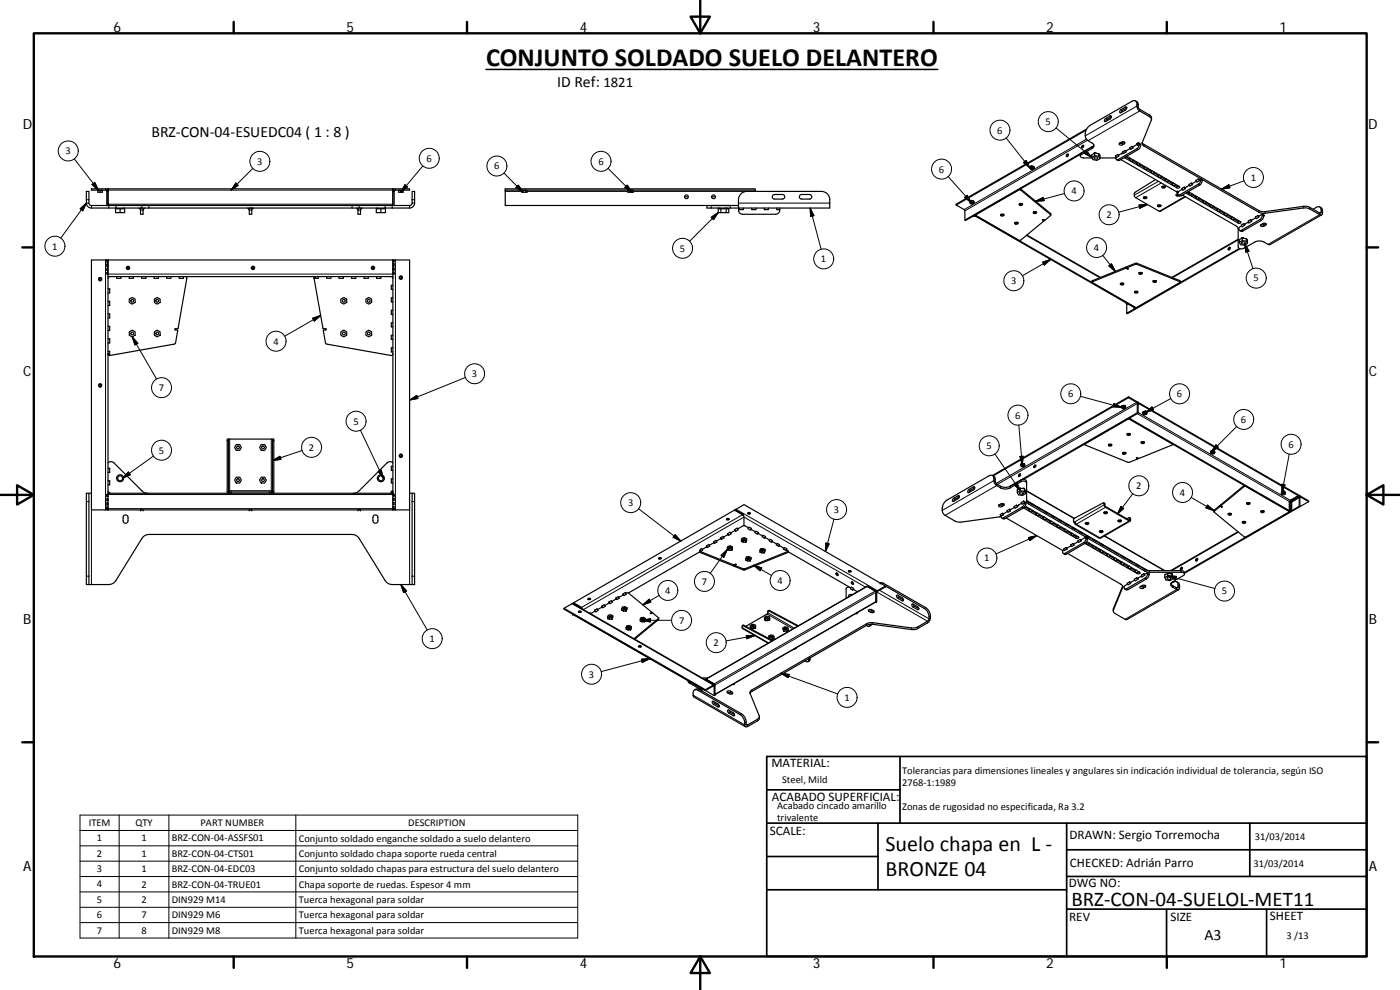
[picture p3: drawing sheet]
<svg xmlns="http://www.w3.org/2000/svg" width="420mm" height="297mm" viewBox="0 0 420 297" stroke-linecap="round" stroke-linejoin="round" font-family="sans-serif">
<defs><g id="words">
<text font-size="7.9" x="145.9" y="19.7">CONJUNTO SOLDADO SUELO DELANTERO</text>
<g font-size="6.6">
<text x="265.8" y="255.2">Suelo chapa en L ‐</text>
<text x="265.8" y="262.8">BRONZE 04</text>
</g>
<text font-size="6.3" x="321.5" y="271.9">BRZ‐CON‐04‐SUELOL‐MET11</text>
<g font-size="4.7">
<text x="167.2" y="26.1">ID Ref: 1821</text>
<text x="45.5" y="41.2">BRZ‐CON‐04‐ESUEDC04 ( 1 : 8 )</text>
<text x="361.5" y="282">A3</text>
</g>
<g font-size="4.2">
<text x="34" y="9.6">6</text>
<text x="104" y="9.6">5</text>
<text x="174" y="9.6">4</text>
<text x="244" y="9.6">3</text>
<text x="314" y="9.6">2</text>
<text x="384" y="9.6">1</text>
<text x="6.8" y="38.7">D</text>
<text x="410.6" y="38.7">D</text>
<text x="7" y="112.9">C</text>
<text x="410.8" y="112.9">C</text>
<text x="7" y="187.1">B</text>
<text x="410.8" y="187.1">B</text>
<text x="7" y="261.3">A</text>
<text x="410.8" y="261.3">A</text>
<text x="34" y="290.4">6</text>
<text x="104" y="290.4">5</text>
<text x="174" y="290.4">4</text>
<text x="244" y="290.4">3</text>
<text x="314" y="290.4">2</text>
<text x="384" y="290.4">1</text>
</g>
<g font-size="3.9">
<text x="231.5" y="230.3">MATERIAL:</text>
<text x="231.6" y="240.4">ACABADO SUPERFICIAL:</text>
<text x="231.1" y="250.6">SCALE:</text>
<text x="321" y="251.9">DRAWN: Sergio Torremocha</text>
<text x="321.1" y="260.3">CHECKED: Adrián Parro</text>
<text x="320.8" y="266.2">DWG NO:</text>
<text x="381.1" y="275.9">SHEET</text>
<text x="320.9" y="276.2">REV</text>
<text x="351.2" y="276.3">SIZE</text>
</g>
<g font-size="3.1">
<text x="299.3" y="40.1">6</text>
<text x="313.8" y="37.5">5</text>
<text x="19.7" y="46.3">3</text>
<text x="77.2" y="49.4">3</text>
<text x="128" y="48.5">6</text>
<text x="148.3" y="50.8">6</text>
<text x="179.6" y="49.4">6</text>
<text x="281.8" y="51.8">6</text>
<text x="321.5" y="58.3">4</text>
<text x="375.4" y="54.3">1</text>
<text x="332.1" y="65.4">2</text>
<text x="15.7" y="74.9">1</text>
<text x="204.1" y="75.5">5</text>
<text x="328.3" y="75.3">4</text>
<text x="246.4" y="78.7">1</text>
<text x="303.5" y="85.3">3</text>
<text x="376.2" y="84.5">5</text>
<text x="82.1" y="103.4">4</text>
<text x="141.6" y="113.2">3</text>
<text x="47.7" y="117.3">7</text>
<text x="320.5" y="119.2">6</text>
<text x="353.2" y="119.2">6</text>
<text x="304.7" y="125.6">6</text>
<text x="106.1" y="127.4">5</text>
<text x="372.4" y="126.9">6</text>
<text x="47.7" y="136.1">5</text>
<text x="92.7" y="135.3">2</text>
<text x="296.1" y="134.8">5</text>
<text x="386.7" y="134.3">6</text>
<text x="341" y="146.8">2</text>
<text x="354.1" y="148.7">4</text>
<text x="188.5" y="151.8">3</text>
<text x="250.3" y="153.9">3</text>
<text x="295.4" y="168.4">1</text>
<text x="199.6" y="178.1">4</text>
<text x="210.6" y="175.4">7</text>
<text x="233.3" y="175.2">4</text>
<text x="366.7" y="178.3">5</text>
<text x="203.8" y="187.1">7</text>
<text x="128.9" y="192.6">1</text>
<text x="214.1" y="193.8">2</text>
<text x="176.8" y="203.3">3</text>
<text x="253.4" y="210.2">1</text>
<text x="270.7" y="232.2">Tolerancias para dimensiones lineales y angulares sin indicación individual de tolerancia, según ISO</text>
<text x="234.7" y="234.9">Steel, Mild</text>
<text x="270.7" y="235.8">2768‐1:1989</text>
<text x="233.2" y="242.8">Acabado cincado amarillo</text>
<text x="270.7" y="243">Zonas de rugosidad no especificada, Ra 3.2</text>
<text x="26.6" y="247.8">ITEM</text>
<text x="40.6" y="247.9">QTY</text>
<text x="60.2" y="247.8">PART NUMBER</text>
<text x="122.5" y="247.9">DESCRIPTION</text>
<text x="233.2" y="246.4">trivalente</text>
<text x="29.1" y="252.5">1</text>
<text x="29.1" y="257.1">2</text>
<text x="42.4" y="252.5">1</text>
<text x="42.4" y="257.1">1</text>
<text x="51.6" y="252.5">BRZ‐CON‐04‐ASSFS01</text>
<text x="51.6" y="257.1">BRZ‐CON‐04‐CTS01</text>
<text x="89.7" y="252.5">Conjunto soldado enganche soldado a suelo delantero</text>
<text x="89.7" y="257.1">Conjunto soldado chapa soporte rueda central</text>
<text x="376.6" y="252">31/03/2014</text>
<text x="29.1" y="261.7">3</text>
<text x="42.4" y="261.7">1</text>
<text x="51.6" y="261.7">BRZ‐CON‐04‐EDC03</text>
<text x="89.7" y="261.8">Conjunto soldado chapas para estructura del suelo delantero</text>
<text x="376.2" y="260.1">31/03/2014</text>
<text x="29.1" y="266.3">4</text>
<text x="42.4" y="266.3">2</text>
<text x="51.6" y="266.3">BRZ‐CON‐04‐TRUE01</text>
<text x="89.7" y="266.4">Chapa soporte de ruedas. Espesor 4 mm</text>
<text x="29.1" y="270.9">5</text>
<text x="29.1" y="275.5">6</text>
<text x="42.4" y="270.9">2</text>
<text x="42.4" y="275.5">7</text>
<text x="51.6" y="270.9">DIN929 M14</text>
<text x="51.6" y="275.5">DIN929 M6</text>
<text x="89.7" y="271">Tuerca hexagonal para soldar</text>
<text x="89.7" y="275.6">Tuerca hexagonal para soldar</text>
<text x="29.1" y="280.1">7</text>
<text x="42.4" y="280.1">8</text>
<text x="51.6" y="280.1">DIN929 M8</text>
<text x="89.7" y="280.2">Tuerca hexagonal para soldar</text>
<text x="386" y="281.6">3 /13</text>
</g>
</g></defs>
<g fill="none" stroke="#000" stroke-width=".36">
<path d="M325.9 39.1l-38.9 22.4M326.1 38.7l-39.1 22.6v.2M331.7 35.6l1.6-.8a.48 .48 0 0 1 .3 .5 .48 .48 0 0 1-.4 .4l-1.4 .7a.41 .41 0 0 1-.5-.3 .41 .41 0 0 1 .4-.5zM333.6 35.1l-1.3 .7-.5 .6M336.3 33l1.6-.9a.5 .5 0 0 1 .3 .5 .5 .5 0 0 1-.4 .4l-1.4 .8a.35 .35 0 0 1-.4-.2 .35 .35 0 0 1 .2-.5zM338.1 32.4l-1.3 .7-.3 .7M340.8 30.3a1.5 1.5 0 0 1 .8 1.9l.3 .5 3.3 1.9 .4 .6v.6M25.9 57.4h.8v3.7l.4 .5 .3 .1h95.5l.4-.1 .4-.5v-3.7h.7v3.5a1.52 1.52 0 0 1-1.5 1.5h-95.5a1.52 1.52 0 0 1-1.5-1.5zM29.4 57v.7h1.3v-.7M29.5 57h1.1M30 57.2v.5M32.4 56.7l-.3 .1"/>
<path d="M32.4 57.4l-.5-.7h-4.5v.3l4.5 .1 .2 4.6M32.4 56.7v5M32.4 56.7h85.5M117.9 56.7v.2M117.9 57v4.7M118.3 56.8l-.4-.1v.7l.6-.7h4.4v.3l-4.5 .1-.1 4.6M119.6 57v.7h1.4v-.7M119.8 57h1M120.3 57.2v.5M151.6 57v-.3h75v.3M151.6 57v4.7h70M151.6 57h75"/>
<path d="M156.9 57v.1M157 57.1v.6M157.6 57h-.9M157.8 57v.7M157.9 57l.3 .1v.6h-1.6v-.7M188.8 57v.1M188.9 57.1v.6M189.5 57h-.9M189.6 57v.7M189.7 57l.4 .1v.6h-1.6v-.7M222.5 58l1.6-.6h22.4a2.73 2.73 0 0 1 2.5 3.5v1.5h-27.4v-.9a4.2 4.2 0 0 1 .6-3.2zM226.6 57v.4"/>
<path d="M231.9 58.6l.6-.2h2.3a.69 .69 0 0 1 .7 .6 .69 .69 0 0 1-.7 .7h-2.3a.7 .7 0 0 1-.7-.4 .7 .7 0 0 1 .1-.7zM240 58.6l.6-.2h2.3a.69 .69 0 0 1 .7 .6 .69 .69 0 0 1-.7 .7h-2.3a.7 .7 0 0 1-.6-.4 .7 .7 0 0 1 0-.7zM305.7 57h.6l9 7.5-1.7 1.6-.7-.2 .4 .4M306.3 56.7l9 7.4 .1 .4M309.5 50.5h.5l-.4 .2zM309.6 49.8h.1M309.6 50.2l.6 .1M309.6 50.2l-.5 .2 .2 .4 .6 .1 .4-.3M309.6 49.8l-.5 .3v.3M309.6 49.8v.4M309.7 49.8h.1M309.7 49.8l.5 .1"/>
<path d="M310.2 50.3l.1 .3M310.2 49.9l.1 .7M310.2 49.9v.4M320.3 46.3l.1-.1a.35 .35 0 0 1 .2 .6 .35 .35 0 0 1-.6 0zM320.6 46.3l-.4 .7M324.2 46.3l-34.4 19.9-.2-.2-.1-3-2.5-1.5M324.2 46.3v.5M324.8 43.7l.2-.1a.36 .36 0 0 1 .2 .5 .36 .36 0 0 1-.6 .1zM325.2 43.7l-.4 .7M327.7 47.4h-2.5a.61 .61 0 0 1-.8-.2 .61 .61 0 0 1 .1-.8l3.3-1.8a.85 .85 0 0 0 .6-.9 .85 .85 0 0 0-.6-.8l-1.3-.7a2.93 2.93 0 0 1 .6-4.6l12.7-7.2a.88 .88 0 0 1 1-.1 .88 .88 0 0 1 .4 .9 1.96 1.96 0 0 0 .8 2.1l3 1.7 .6 .7-2.9 7.2 .4 .8 34.7 20 1.9 .3 12.2-1.6 .9 .2 3.4 1.9h.4l.3-.4a1.51 1.51 0 0 0-.8-2M327.8 44l-38.2 22M327.8 44l-3.4 2-.2 .3"/>
<path d="M328.3 43.5l-.5 .5M328.4 47.2a.57 .57 0 0 1 .6-.2 .57 .57 0 0 1 .4 .5 .56 .56 0 0 1-.6 .3 .56 .56 0 0 1-.4-.6zM328.5 46.7l1.3 .2M328.5 46.7l-.9 .5 .4 .7 1.2 .2 .9-.5M328.5 45.8l-.9 .7v.7M328.5 45.8v.9M328.5 45.8l1.3 .3M329.8 46.1v.8M329.8 46.9l.3 .7M329.8 46.1l.2 .4M330 46.5l.1 1.1M330 46.5v.1"/>
<path d="M330.1 47.4h4.8M335.5 46.4l-.8 .4 .3 .5 .7-.4M335.5 46.4l.2 .5M335.5 46.4l.2 .1M335.7 46.5v.4M335.9 43.1l.7-.5a.48 .48 0 0 1 .7-.1 .48 .48 0 0 1 .1 .6l-.5 .3a.56 .56 0 0 1-.6 .2 .56 .56 0 0 1-.4-.5zM336.4 47.9l16.6 9.6M337 45.8l-1.3 .7M337.4 42.6l-.7 .4-.7-.1M337.6 45.2l-.7 .4 .3 .5 .7-.5M337.6 45.2l.3 .4M337.6 45.2l.3 .1"/>
<path d="M337.9 47l1.2 .7M337.9 45.3v.3M338.1 46.9l15.9 9.1a.48 .48 0 0 1-.3 .5 .48 .48 0 0 1-.5-.1l-15.7-9.2M339.1 47.7l.2-.2-.2 .5M339.1 47.7v.3M339.1 44.6l-1.2 .7M339.7 43.9l-.7 .4 .3 .5 .7-.4M339.7 43.9l.3 .5M339.7 43.9l.3 .2M339.9 48.2l1.3 .7M340 44.1v.3M340.1 48l-.3 .5-.7-.5"/>
<path d="M341.1 43.1l.5-.3 .3 .5-.5 .3zM341.2 48.9v.4M341.2 48.9l.3-.1-.3 .5M341.2 43.3l-1.2 .8M341.6 42.8l.3 .2M341.9 43l.4 .2a1.62 1.62 0 0 1-.7 1.7l-5.7 3.3-.8-.3M341.9 43a1.83 1.83 0 0 1-.7 1.6l-5.7 3.3-.5-.1-.1-.8M342 49.4l1.3 .8M342.2 49.2l-.3 .5-.7-.4M342.8 42.8l.5 .5 34.7 20 1.7 .2 11.9-1.6 1.2 .2 3.4 1.9 .3-.2v-.8a.87 .87 0 0 0-.4-.9 .87 .87 0 0 0-1 .1l-1 .6M343.2 59.2h.9M343.2 59.2a.47 .47 0 0 1 .6-.2 .47 .47 0 0 1 .3 .5 .5 .5 0 0 1-.6 .1 .5 .5 0 0 1-.3-.4z"/>
<path d="M343.3 50.2l.3-.2-.3 .5M343.3 50.2v.3M343.3 59.1l.2 .1 .5-.1M344.2 50.7l1.2 .7M344.3 50.4l-.3 .5-.7-.4M345.4 51.4l.3-.2-.3 .5M345.4 51.4v.3M346.3 51.9l1.2 .7M346.4 51.6l-.3 .5-.7-.4M346.8 53.9l-6.1 3.8a1.12 1.12 0 0 0 .1 1.6l7.3 4.1 7.7-4.3M347.5 52.6l.3-.1-.3 .4M347.5 52.6v.3"/>
<path d="M348.4 53.1l1.3 .7M348.5 52.9l-.2 .4-.8-.4M348.7 56l.4 .2 .6-.2M348.8 55.9a.42 .42 0 0 1 .6-.2 .42 .42 0 0 1 .1 .7 .43 .43 0 0 1-.5 0 .43 .43 0 0 1-.2-.5zM348.9 55.9l.2 .1 .5-.1M349.7 53.8l.3-.1-.3 .4M349.7 53.8v.3M350.5 54.3l1.3 .7M350.7 54.1l-.3 .4-.7-.4M351.8 55l.3-.1-.3 .5M351.8 55v.4M352.6 55.5l.7 .4h.6"/>
<path d="M352.8 55.3l-.3 .5-.7-.4M353 58.4l.7 .2M353 57.5l.3 .5M353.1 58.3l.4 .2M353.3 57.4l.3 .4M353.3 57.4l.3 .1M353.3 57.4l-.3 .1M353.4 58.3a.31 .31 0 0 0-.5 .2 .31 .31 0 0 0 .4 .3l.6-.1M353.6 57.5v.3M353.6 57.8l-.3 .2M354.8 58.5l16.6 9.6 .2 .5v5.5a1.2 1.2 0 0 0 1.7 .4l3.3-1.9a3 3 0 0 1 2.8 0l1.4 .8h.4l15.5-8.9M354.8 56.8l-1.2 .7"/>
<path d="M355.4 56.2l-.7 .4 .3 .4 .7-.4M355.4 56.2l.3 .4M355.4 56.2l.3 .1M355.7 56.3v.3M356.3 57.7l.5 .2M356.6 57.5l15.8 9.1a.46 .46 0 0 1-.3 .4 .46 .46 0 0 1-.5-.1l-15.7-9M356.8 57.9l.2-.2-.2 .5M356.8 57.9v.3M356.9 55.6l-1.2 .7M357.5 54.9l-.7 .5 .3 .4 .7-.4M357.5 54.9l.3 .5M357.5 54.9l.3 .2"/>
<path d="M357.6 58.4l1.3 .7M357.7 58.1l-.2 .6-.7-.5M357.8 55.1v.3M358.9 59.1l.2-.1-.2 .5M358.9 59.1v.4M359.1 54.4l-1.3 .7M359.6 53.7l-.7 .4 .3 .5 .7-.4M359.6 53.7l.3 .5M359.6 53.7l.3 .2M359.7 59.6l1.3 .7M359.9 59.4l-.3 .5-.7-.4M359.9 53.9v.3"/>
<path d="M360.4 53.6l.4 .3a1.6 1.6 0 0 1-.7 1.6l-5.7 3.3-.8-.3M360.4 53.6a1.62 1.62 0 0 1-.8 1.7l-5.6 3.2a.44 .44 0 0 1-.5 0 .44 .44 0 0 1-.2-.5M360.4 53.6l-.5 .3M32.1 78h-4.7v75h5M32.1 79.2h.3v.7h-.3zM32.1 78h.3v.6h-.3zM32.4 61.2l.5 .5M32.4 78.9l-.1 .3M34.7 62.4v1.4h2.7v-1.4M36.1 62.6v1.2M37.1 62.4v.2h-2.1v-.2M41.7 62.4l.5 .5"/>
<path d="M42.2 62.4v1.9h.7v-1.9M43.4 62.4l-.5 .5M74.3 62.4l.5 .5M74.8 62.4v1.9h.8v-1.9M76.1 62.4l-.5 .5M106.9 62.4l.5 .5M108.7 62.4l-.5 .5v-.5v1.9h-.8v-1.9M112.9 62.4v1.4h2.8v-1.4M114.3 62.6v1.2M115.3 62.4v.2h-2v-.2M117.9 78h-85.5v4.2M117.9 78v4.2"/>
<path d="M117.9 78h.4v.5h-.4M117.9 79.1h.4v.7h-.4zM118 79.8l-.1 .1M118 78.5l-.1 .1M118.3 78h4.6v75h-5M212.2 61.7v.7h9.4M215.5 62.4v1.4h3.2v-1.2h-.6v-.2M216.1 62.4v.2M216.4 62.6v1.2M217.5 62.4v.2h-1.7v-.2M217.9 62.4v1.4M218.2 62.4v.2"/>
<path d="M221.6 62.4a1.39 1.39 0 0 0 1.3 1.9h9.9a1.24 1.24 0 0 0 1.2-1.4M221.9 62.4v.5h1.2v-.5M225.6 62.4v.5h1.3v-.5M229.4 62.4v.5h1.2v-.5M233.1 62.4v.5h.9v-.5M291.5 60.9h.4l-.3 .1zM291.5 60.1l.7 .2M291.5 60.6h.7M291.5 60.6l-.4 .2 .1 .4 .6 .1 .5-.3M291.5 60.1l-.4 .4v.3M291.5 60.1v.5M292 64.9l.4-.2 .4 .2z"/>
<path d="M292.2 60.6l.1 .4M292.2 60.3l.1 .2M292.2 60.3v.3M292.3 60.5v.5M292.3 60.5h.1M292.8 64.4v.1M292.9 64.4v.3M300.3 64.4a.46 .46 0 0 1 .6-.2 .46 .46 0 0 1 .3 .5 .5 .5 0 0 1-.5 .1 .5 .5 0 0 1-.4-.4zM300.4 64.4h.9M300.5 64.3h.6M304.6 66.8l.1-.1a.44 .44 0 0 1 .6 0 .44 .44 0 0 1 .2 .5 .51 .51 0 0 1-.6 .1 .51 .51 0 0 1-.3-.5zM304.6 66.8h.9"/>
<path d="M304.7 66.7h.7M305.9 61.2l.1-.1a.43 .43 0 0 1 .6-.1 .43 .43 0 0 1 .2 .5 .49 .49 0 0 1-.6 .2 .49 .49 0 0 1-.3-.5zM305.9 61.2h.9M306.1 61.1h.6M308.2 70.5l22.1 12.7M310.2 63.6h.9M310.2 63.5a.43 .43 0 0 1 .6-.1 .43 .43 0 0 1 .2 .6 .43 .43 0 0 1-.6 .2 .43 .43 0 0 1-.2-.7zM310.3 63.5h.6M313.3 66.3l-7 5.8h-.6M313.3 66v.3M347.4 61.6l.4 .2 .6-.2M347.4 61.6a.47 .47 0 0 1 .6-.2 .47 .47 0 0 1 .3 .6 .51 .51 0 0 1-.5 .1 .51 .51 0 0 1-.4-.5z"/>
<path d="M347.6 61.5l.2 .2 .4-.2M361 60.3l.3-.1-.3 .5M361 60.3v.4M361.9 60.8l1.2 .8M362 60.6l-.3 .5-.7-.4M363.1 61.6l.3-.2-.3 .5M363.1 61.6v.3M364 62l1.2 .8M364.1 61.8l-.3 .5-.7-.4M365.2 62.8l.3-.2-.3 .5M365.2 62.8v.3M366.1 63.3l1.3 .7"/>
<path d="M366.2 63l-.2 .5-.8-.4M367.4 64l.2-.1-.2 .4M367.4 64v.3M368.2 64.5l1.3 .7M368.4 64.3l-.3 .4-.7-.4M368.9 74.2h.1a.36 .36 0 0 1 .1 .5 .36 .36 0 0 1-.5 .1zM369.2 74.3l-.4 .7M369.5 65.2l.3-.1-.3 .5M369.5 65.2v.4M370.3 65.7l1.3 .7 .6 .1M370.5 65.5l-.3 .5-.7-.4M371.6 71.8l-19.9 11.4"/>
<path d="M372 74.5l-33.9 19.5v-2.6M372.2 74.6l-33.8 19.5-.3-.1M372.6 72.7a.51 .51 0 0 1 .7-.2 .51 .51 0 0 1 .3 .6 .56 .56 0 0 1-.6 .1 .56 .56 0 0 1-.4-.5zM372.8 71.3l1.2 .3M372.8 72.2l1.2 .2M372.8 72.2l-.9 .5 .4 .7 1.2 .2 .9-.5M372.8 71.3l-.9 .6v.8M372.8 71.3v.9M373.2 67.1l-.7 .4 .3 .6 .7-.5M373.2 67.1l.3 .5M373.2 67.1l.3 .2M373.5 67.3v.3"/>
<path d="M374 71.6l.3 .4M374 71.6v.8M374 72.4l.4 .7M374.3 72v.1M374.3 72l.1 1.1M374.6 66.7l-1.1 .6M374.6 66.7h.1M374.8 66.6l-.2 .1M375.3 65.9l-.7 .4 .3 .5 .7-.4M375.3 65.9l.3 .5M375.3 65.9l.3 .2M375.6 66.1v.3"/>
<path d="M376.9 65.3l-1.3 .8M377.5 64.7l-.7 .4 .2 .5 .8-.4M377.5 64.7l.3 .5M377.5 64.7l.3 .2M377.8 64.9v.3M378.8 64.3a1.65 1.65 0 0 1-.7 1.6l-6 3.3-.3-.9 .8-.5M378.8 64.3l-1 .6M378.8 64.3l.4 .2M379.2 64.5a1.77 1.77 0 0 1-.7 1.6l-5.6 3.2-.4 .1-.5-.2M379.2 64.5l.3 .2-.3 .1M379.9 67.1l-.8 .4-.6-.1a.48 .48 0 0 0 .1 .6 .48 .48 0 0 0 .7-.1l.7-.4a.55 .55 0 0 0-.3-.6 .55 .55 0 0 0-.7 .2l-.5 .3M32.1 81.8h.3v.4h-.3z"/>
<path d="M32.1 80.5h.3v.6h-.3zM32.4 83h85.5M32.4 82.2v.8M32.4 94.1h.5v1.3h-.5M32.4 86.7h.5v1.2h-.5M32.4 83v65M32.4 80.2l-.1 .3M32.4 81.4l-.1 .4M32.4 90.4h.5v1.3h-.5M32.4 97.9h.5v1.3h-.5M32.9 83l-.5 .5M36.3 83v.5h-1.3v-.5"/>
<path d="M38.8 99.6l.9-.5 .8 .5v1l-.8 .5-.9-.5zM38.8 89.7l.9-.4 .8 .4v1l-.8 .5-.9-.5zM40 83v.5h-1.2v-.5M43.8 83v.5h-1.3v-.5M46.3 89.7l.9-.4 .9 .4v1l-.9 .5-.9-.5zM46.3 99.6l.9-.5 .9 .5v1l-.9 .5-.9-.5zM47.5 83v.5h-1.2v-.5M51.3 83v.5h-1.3v-.5M55 83v.5h-1.2v-.5M55.6 83l.4 .2 .1 .4-2.6 14.9-1.1 .3 .9 .3-.8 4-19.5 3.6-.5-.3M94.4 83.2l.4-.2-.5 .5zM94.7 83l-.3 .1-.1 .5 2.6 14.9 1 .3-.9 .3 .8 4 19.5 3.6 .4-.1 .2-.4"/>
<path d="M95.5 83v.5h-1.2M99.3 83v.5h-1.3v-.5M102.3 89.7l.9-.4 .8 .4v1l-.8 .5-.9-.5zM102.3 99.6l.9-.5 .8 .5v1l-.8 .5-.9-.5zM103 83v.5h-1.2v-.5M106.8 83v.5h-1.3v-.5M109.8 89.7l.9-.4 .8 .4v1l-.8 .5-.9-.5zM109.8 99.6l.9-.5 .8 .5v1l-.8 .5-.9-.5zM110.5 83v.5h-1.2v-.5M114.3 83v.5h-1.3v-.5M117.4 83l.4 .2 .1 .3M117.9 93.1h-.5v1.3h.5"/>
<path d="M117.9 85.6h-.5v1.2h.5M117.9 89.3h-.5v1.3h.5M117.9 96.8h-.5v1.3h.5M117.9 82.2v.8M117.9 80.4h.4v.6h-.4zM117.9 81.6h.4v.6h-.4M117.9 83v65M118 81l-.1 .1M327.8 84.3v.4M327.8 84.6l10.1-4.1 .7 .3-.3-.5 2.7-1 13.2 5.4-13 7.5-.4 .1zM327.9 84.2l-.1 .1M336.3 85.1h.9"/>
<path d="M336.3 85a.43 .43 0 0 1 .7-.2 .43 .43 0 0 1 .1 .6 .43 .43 0 0 1-.6 .2 .43 .43 0 0 1-.2-.6zM336.4 85h.6M337.9 90.8l.2 .6M338.3 80.3l-.4-.1-10.1 4.1M338.3 80.4v-.4l2.4-1h.5l12.8 5.2 .2 .5M338.5 91.2l-.4 .2M340.5 92.4l-.1 .3M340.5 87.5h.1a.49 .49 0 0 1 .5-.1 .49 .49 0 0 1 .3 .4 .55 .55 0 0 1-.5 .2 .55 .55 0 0 1-.4-.5zM340.5 87.5h.9M340.7 87.4h.6M340.8 92.5l-.4-.2v.4M340.8 92.5l-.4 .2"/>
<path d="M341 92.4l-48.4-27.9-.2 .2 48.4 27.8M341 92.3v.1M341 92.4l-.2 .1M341.8 81.9h.9M341.9 81.8a.42 .42 0 0 1 .6-.2 .42 .42 0 0 1 .1 .6 .43 .43 0 0 1-.5 .1 .43 .43 0 0 1-.2-.5zM342 81.8h.6M346.1 84.3h.9M346.1 84.3a.43 .43 0 0 1 .6-.2 .43 .43 0 0 1 .2 .6 .44 .44 0 0 1-.6 .1 .44 .44 0 0 1-.2-.5zM346.2 84.2h.6M32.4 106.2v.1M32.4 106.2h.1M32.4 101.6h.5v1.3h-.5"/>
<path d="M32.4 105.4h.5v1.3M32.4 106.2l.5 .5M117.9 100.6h-.5v1.3h.5M117.9 104.3h-.5v1.3h.5M338.7 119.3l2.6 1.6v2.9M338.7 119.3v-.2l-40.8 23.6a1.52 1.52 0 0 1 .8 1.9l.4 .6 1.2 .7a3.2 3.2 0 0 0 2.8 0M338.7 119.3l-40.6 23.5M338.7 119.1l2.4 1.4 .5 .7M32.4 138.9a1.34 1.34 0 0 1 1.8 0l8.6 8.6 1.5 .5M68.6 131.7h13.2M70.9 133.4h1l.5 .9-.5 .8h-1l-.5-.8zM78.4 133.4h1l.5 .9-.5 .8h-1l-.5-.8z"/>
<path d="M117.9 139.9h-.5v1.2h.5M117.9 138.9a1.28 1.28 0 0 0-1.7 0l-8.7 8.6-1.5 .5M306.4 139.7l.1 .3 .6 .1 .5-.2M306.8 139.1l-.4 .2v.4M306.8 139.1h.6M306.8 139.4l.6 .1 .2 .4M306.8 139.4l-.4 .3M306.8 139.1v.3M307.4 139.1l.2 .8M307.4 139.1v.4M310.5 139.6l.1-.1a.36 .36 0 0 1 .2 .5 .36 .36 0 0 1-.6 .1zM310.9 139.6l-.4 .7"/>
<path d="M325.5 133.2v.2M332.7 133.4h.9M332.7 133.4a.47 .47 0 0 1 .6-.2 .47 .47 0 0 1 .3 .6 .5 .5 0 0 1-.6 .1 .5 .5 0 0 1-.3-.5zM332.9 133.3h.6M336.6 122.2l.2 .4 .6 .1 .4-.3M337 135.8l.4 .2 .5-.2M337 135.8a.42 .42 0 0 1 .6-.2 .42 .42 0 0 1 .1 .7 .43 .43 0 0 1-.6 0 .43 .43 0 0 1-.1-.5zM337 122.2l.4 .2-.2 .1zM337 121.6l-.4 .2v.4M337 121.6l.6 .1M337 122l.6 .1 .2 .3M337 122l-.4 .2"/>
<path d="M337 121.6v.4M337.1 135.8h.6M337.6 121.7l.2 .7M337.6 121.7v.4M338.3 130.2h.9M338.3 130.2a.46 .46 0 0 1 .6-.2 .46 .46 0 0 1 .2 .6 .49 .49 0 0 1-.5 .1 .49 .49 0 0 1-.3-.5zM338.4 130.1h.6M338.7 125.6l.2-.1 48.4 27.9-.2 .1zM338.9 125.5l.4-.2v.4M338.9 125.5l.4 .2M339 125.8h-.6l-12.9 7.5 13.2 5.4 2.6-1-.2-.4 .8 .2 10-4-.1-.3M339.2 125.4l.1 .3"/>
<path d="M341.4 137.4v.3M341.6 120.7v.2M341.6 120.7l48.3 27.9v.3M341.6 120.9l48.3 28M341.6 121.2v2.8l-34.5 19.9M341.6 124l-.3-.2-38.2 22.1M341.6 120.9l.2 .2-.2 .2M341.6 120.7l-.3-.1 .3 .6M341.8 121.1l-.2 .1M342.5 132.6h.9M342.5 132.6a.47 .47 0 0 1 .6-.2 .47 .47 0 0 1 .3 .6 .48 .48 0 0 1-.6 .1 .48 .48 0 0 1-.3-.5zM342.6 132.6h.6"/>
<path d="M343.1 123.8l.7-.1 .4 .3M343.1 123.5l-.1 .7M343.1 123.8l-.1 .4M343.1 123.5v.3M343.8 123.3v.4M343.8 123.3l.4 .4v.3M343.8 123.3l-.7 .2M344.2 124l-.2 .4-.6 .1-.4-.3M351.9 133.2v.2M363.3 135.6v.4M363.5 135.6l.6-.1 .5 .3M363.5 135.6l-.2 .4"/>
<path d="M363.5 135.3v.3M363.5 135.3l-.1 .2M364.1 135.1l.5 .3v.4M364.1 135.1l-.6 .2M364.1 135.1v.4M364.6 135.8l-.2 .3-.6 .1-.5-.2M25.9 148h.8v27.4h-.8zM26.7 148h.7M32.1 150.9h.3v.6h-.3zM32.1 148.4h.3M32.1 152.6h.3M32.1 149.6h.3v.6h-.3z"/>
<path d="M32.1 152.6v-.5h.3v.5M32.1 148.4v.6h.3M32.1 152.6l.3 .4M32.4 140.5h.5v1.3h-.5M32.4 144.3h.5v1.2h-.5M32.4 148v5M32.4 152.6v.1M32.4 148l-.3 .4M32.4 147.4l.7 .6M32.4 153h85.5M32.4 148h85.5M37.1 154.7a.76 .76 0 0 1 .9-.2 .76 .76 0 0 1 .4 .7v1.1a.74 .74 0 0 1-.7 .7 .74 .74 0 0 1-.8-.7z"/>
<path d="M68.2 148v-16.3h.4v16.3M68.6 147.2h.3v.4M70.9 143.2h1l.5 .9-.5 .8h-1l-.5-.8zM78.4 143.2h1l.5 .9-.5 .8h-1l-.5-.8zM81.4 148v-.4h-.5h-12v.4M81.8 147.2h-.4v.4M81.8 148v-16.3h.4v16.3M112.2 154.7a.75 .75 0 0 1 .8-.2 .75 .75 0 0 1 .4 .7v1.1a.75 .75 0 0 1-.7 .7 .75 .75 0 0 1-.8-.7v-1.2zM117.3 148l.6-.6v.6M117.9 147.4h-.5v.5M117.9 143.7h-.5v1.2h.5M117.9 148v.1"/>
<path d="M117.9 148.2v4.5M117.9 148.4v.5h.4v-.5M117.9 150.7h.4v.7h-.4zM117.9 149.5h.4v.6h-.4zM117.9 152h.4v.6M117.9 152.8v.2M117.9 148.4h.4M117.9 148l.4 .4M117.9 148v.4M118.3 152.6h-.4v.4M118.3 152.6l-.4 .4M122.9 148h.8"/>
<path d="M123.7 148h.7v27.4h-.7zM218 155.7a.35 .35 0 0 1 .5-.2 .35 .35 0 0 1 .2 .5h-.4zM218.1 155.9h.7M218.2 156h.4M220.5 153l.4 .2M220.5 153l-48.4 27.9 2.4 1.4M220.5 153l2.4 1.4M220.5 158.9l.7-.4 .3 .5-.7 .4M220.5 158.9v.3M220.5 158.9l.3 .5M220.5 159.2l.3 .2M220.5 159.2l-1.3 .8"/>
<path d="M220.7 153l2.6-1.6 54.1 31.2a2.77 2.77 0 0 1 1 3.8l-3.2 1.8-1 .2-12.2-1.6-1.6 .2-34.8 20-.5 .5v.6M220.9 153.2v.1M221.1 153.4l.6 .2zM221.7 153.6l-.1 .1M221.8 153.8l.6 .2zM222.4 154l-.1 .1M222.9 154.4l.4 .8v2.5M223.1 154.4l-.6-.2 .4 .2M223.1 154.4h-.2M223.1 154.4l-.1 .1M224.5 153.9a.33 .33 0 0 1 .4-.2 .33 .33 0 0 1 .1 .5h-.4zM224.5 154.1h.6"/>
<path d="M224.6 154.2h.4M224.7 158.4l-1.5-.7-1.9 1.1M225.5 158.5l-.7-.4-.3 .5 .7 .4M225.5 158.5l-.3 .5M225.5 158.9l-.3 .1M225.5 158.5v.4M225.5 158.9l1.3 .7M227.6 159.8l-.7-.5-.3 .5 .7 .4M227.6 159.8l-.3 .4M227.6 159.8v.3M286 149.7l1.5-1a.45 .45 0 0 1 .5 .5 .45 .45 0 0 1-.5 .4l-1.3 .8a.36 .36 0 0 1-.4-.2 .36 .36 0 0 1 .2-.5zM287.9 149l-1.4 .8-.3 .6"/>
<path d="M290.7 147l1.5-.9a.46 .46 0 0 1 .4 .4 .46 .46 0 0 1-.4 .5l-1.5 .8a.44 .44 0 0 1-.3-.4 .44 .44 0 0 1 .3-.4zM292.5 146.3l-1.4 .9-.3 .5M299.7 151.6l.7-.4a.49 .49 0 0 1 .7-.2 .49 .49 0 0 1 .1 .7l-.5 .3a.57 .57 0 0 1-.6 .1 .57 .57 0 0 1-.4-.5zM300.8 154l-.6 .4 .2 .5M300.8 154l.3 .5M300.8 154l.3 .2M301.1 154.2v.3M301.1 154.5l-.7 .4M301.2 151.2l-.7 .4-.7-.1M302 155.4l16.9 9.8M302.4 153.5l-1.3 .7M302.9 152.8l-.7 .4 .3 .5 .7-.4"/>
<path d="M302.9 152.8l.3 .5M302.9 152.8l.3 .2M303.1 145.9l3.3-1.9a1.04 1.04 0 0 1 1.1-.1 1.04 1.04 0 0 1 .6 1 1.16 1.16 0 0 0-1.7-.4l-3.3 1.9a3.2 3.2 0 0 1-2.8 0l-1.2-.7a2.66 2.66 0 0 1-.9-2.6l-.7-.5-.6 .1-12.7 7.4a2.91 2.91 0 0 0-.6 4.5l3.2 1.9 1.3 .2 12.3-1.7M303.2 153v.3M304.5 152.2l-1.3 .8M305 151.6l-.7 .4 .3 .5 .7-.4M305 151.6l.3 .5M305 151.6l.3 .1M305.3 147.7l.3 .8 1.3 .2 .9-.6M305.3 151.7v.4M305.7 151.5l-.4 .2M305.9 142.2h.1a.36 .36 0 0 1 .2 .5 .36 .36 0 0 1-.5 0z"/>
<path d="M306 147.8a.56 .56 0 0 1 .6-.2 .56 .56 0 0 1 .5 .5 .57 .57 0 0 1-.7 .2 .57 .57 0 0 1-.4-.5zM306.2 146.5l-.9 .4v.8M306.2 147.2l1.2 .2 .4 .7M306.2 146.5h1.2M306.2 147.2l-.9 .5M306.2 146.5v.7M306.3 142.3l-.4 .6M306.6 151l-.9 .5M307.2 150.3l-.7 .5 .3 .5 .7-.4M307.2 150.3l.3 .6M307.2 150.3l.3 .2M307.4 152.2l.2-.2 .5 .1 15.7 9.1a.49 .49 0 0 1-.4 .4 .49 .49 0 0 1-.5-.1l-15.7-9.2"/>
<path d="M307.4 146.5v.9M307.4 146.5l.4 .9v.7M307.5 150.9l-.2 .6-.5 .6-5.6 3.3a.45 .45 0 0 1-.6 0 .45 .45 0 0 1-.2-.5M307.5 150.5l.4 .3a1.84 1.84 0 0 1-.7 1.6l-5.6 3.2-.4 .1-.5-.3M307.5 150.5v.4M307.5 152.1l1.3 .7M307.6 152l-.2 .3M308.1 144.9v5.5l.6 .8 35.1 20.3 1.2 .2h9.5a.59 .59 0 0 1 .8 .2 .59 .59 0 0 1-.1 .8l-3.3 1.9a.85 .85 0 0 0-.5 .8 .85 .85 0 0 0 .5 .8l1.6 .8 .5-.4a1.58 1.58 0 0 0-.8-2M308.1 149.9l.6 .8 34.9 20.2M308.1 147.3l14.3 8.2M308.8 152.8l.3-.1-.3 .5M308.8 152.8v.4"/>
<path d="M309.3 151l.7 .5zM309.7 153.3l1.2 .8M309.8 153.1l-.3 .5-.7-.4M310.9 154.1l.3-.2-.3 .5M310.9 154.1v.3M311.4 152.2l.7 .5zM311.4 152.2v.1M311.8 154.6l1.2 .7M311.9 154.3l-.3 .5-.7-.4M313 155.3l.3-.2-.3 .5M313 155.3v.3M313.5 153.4l.8 .5z"/>
<path d="M313.5 153.4v.1M313.9 155.8l1.3 .7M314 155.5l-.2 .5-.8-.4M315.2 156.5l.3-.1-.3 .4M315.2 156.5v.3M315.6 154.6l.8 .6zM315.6 154.6v.1M316 157l1.3 .8M316.2 156.8l-.3 .4-.7-.4M317.3 157.8l.3-.2-.3 .5M317.3 157.8v.3M317.7 155.9l.8 .5z"/>
<path d="M317.7 155.9v.1M318.2 158.2l1.2 .8M318.3 158l-.3 .5-.7-.4M319.4 159l.3-.2-.3 .5M319.4 159v.3M319.9 157.1l.7 .5zM319.9 157.1l-.1 .1M320.3 159.4l1.2 .8M320.4 159.2l-.3 .5-.7-.4M322 158.3l.7 .5zM322 158.3v.1M322.3 156.7l.3 .1"/>
<path d="M324.1 159.6l.8 .5zM324.1 159.6h.1M325.7 156.9l.5 .2 .5-.2M325.7 156.9h.1a.5 .5 0 0 1 .6-.2 .5 .5 0 0 1 .3 .5 .56 .56 0 0 1-.6 .2 .56 .56 0 0 1-.4-.5zM325.9 156.8l.3 .2 .4-.2M330 159.4l.4 .2 .6-.2M330.1 159.3a.51 .51 0 0 1 .5-.1 .51 .51 0 0 1 .3 .5 .47 .47 0 0 1-.6 .2 .47 .47 0 0 1-.2-.6zM330.1 159.3l.3 .1 .4-.1M331.3 150.9l.2 .1 .3 1 7.3 4-.1-.7-.8 .4M331.3 153.7h.1a.43 .43 0 0 1 .6-.2 .43 .43 0 0 1 .1 .6 .51 .51 0 0 1-.5 .1 .51 .51 0 0 1-.3-.5zM331.3 153.7l.4 .2 .6-.2M331.4 153.6l.4 .2 .3-.2"/>
<path d="M335.6 156.2l.3 .2 .6-.2M335.6 156.1a.48 .48 0 0 1 .6-.1 .48 .48 0 0 1 .3 .5 .46 .46 0 0 1-.6 .2 .46 .46 0 0 1-.3-.6zM335.7 156.1l.3 .2 .4-.2M339 155.3l.3 .3-.2 .8-7.3-4.2-.4-.4-.2-.9-8.8 4.6-.2 .4v.6h.4l.4 .8h-.3l-.1-.5M339.2 156.3l-8.9 5.1h-.5l-7.1-4.1M364.3 153.5l1.8-1.5 .7 .1-.4-.4 7-5.7 .3-.1 13.2 7.7-13.3 7.6zM366.4 151.7h-.3l-1.8 1.4v.4M368.6 154.1h.9M368.7 154.1a.5 .5 0 0 1 .5-.1 .5 .5 0 0 1 .3 .5 .48 .48 0 0 1-.5 .1 .48 .48 0 0 1-.3-.5zM368.8 154.1h.6M371.5 159.5l-20.2 11.7M372.9 156.6h.8"/>
<path d="M372.9 156.5a.43 .43 0 0 1 .6-.2 .43 .43 0 0 1 .2 .7 .44 .44 0 0 1-.6 .1 .44 .44 0 0 1-.2-.6zM373 156.5h.6M373.4 145.6l-7 5.8v.4M374.1 151a.45 .45 0 0 1 .6-.3 .45 .45 0 0 1 .3 .6 .51 .51 0 0 1-.9-.3zM374.2 150.9h.9M374.3 150.9h.6M378.4 153.4l.1-.1a.43 .43 0 0 1 .6-.2 .43 .43 0 0 1 .1 .7 .49 .49 0 0 1-.5 .1 .49 .49 0 0 1-.3-.5zM378.4 153.4h.9M378.6 153.3h.6M384.6 147.7v.1M384.6 147.7v.5M384.7 147.8l.6-.1 .5 .3"/>
<path d="M384.7 147.8l-.1 .4M384.7 147.5v.3M384.7 147.5l-.1 .3M385.3 147.3l-.6 .2M385.3 147.3v.4M385.3 147.3l.5 .4v.3M385.8 148l-.2 .4-.6 .1-.4-.3M386.9 153.4v.1M386.9 151.6l.4 .2M386.9 152.4l.4 .2M386.9 151.6h.8M386.9 153.2h.8"/>
<path d="M386.9 152.4h.8M386.9 150.8l.4 .2M386.9 150.8h.8M387.3 151v.2M387.3 151.8v.2M387.3 152.6v.2M387.5 150.3l-.2 .2M387.5 150.3l-.1 .1M387.5 150.3v.1M387.6 150.4h-.7v.4M387.7 151.6v-.4h-.8v.4M387.7 153.2v-.4h-.8v.4"/>
<path d="M387.7 152.4v-.4h-.8v.4M387.7 151.6l-.4 .2M387.7 153.2l-.4 .2-.4-.2M387.7 152.4l-.4 .2M387.7 150.6v.2M387.7 150.8l-.4 .2M387.7 149.8l.3 .6M388 150.4v-.4l-.3-.2-.4 .2 .4 .6M388 150.4l-.3 .2M388 150l.3 .1M388.2 149.9l-.2 .1M388.4 149.4l.3 .6"/>
<path d="M388.7 149.6h.3M388.8 149.2l.3-.2 .4 .2-.1 .4-.4 .2zM388.8 149.6l-.4-.2-.4 .2 .3 .6 .4-.2M388.8 149.6l-.1 .4M388.9 149.5l-.2 .1M389.1 149l.3 .6M389.5 148.8l.1-.1 .3 .6-.2 .1zM389.6 149.1l-.2 .1M389.6 149.1v.2l.1-.1M389.6 149l-.2 .2M389.6 148.7l.3 .2M389.9 151.9l-34.4 19.9"/>
<path d="M389.9 149.1l.1-.2h.3l2.4 1.4v.2M389.9 148.9v-.3l.2 .2-.2 .3M389.9 149.1v2.8M392.7 150.5l-2.5-1.4-.1 2.9-.2-.1M392.7 150.5l-37.2 21.5M123.7 175.4h-6l-.7-.1-1-.5-8.4-13.6-1.2-.7-61.7-.1-1 .2-.9 .6-8.5 13.6-.9 .5-.8 .1h-5.9M176.4 179.6h.1a.36 .36 0 0 1 .4-.1 .36 .36 0 0 1 .3 .3l-.5 .1zM176.5 179.8h.7M176.6 179.9h.4M184.9 179.4l.7-.4 .3 .5-.7 .4M184.9 179.4v.3M184.9 179.7l-1.3 .8"/>
<path d="M184.9 179.4l.3 .5M184.9 179.7l.3 .2M187 178.2l.7-.4 .3 .5-.7 .4M187 178.2v.3M187 178.2l.3 .5M187 178.5l.3 .2M187 178.5l-1.3 .8M187.8 178l.7-.1 7.1 5.8M197.7 167.6h.7M197.7 167.3a.34 .34 0 0 1 .5-.1 .34 .34 0 0 1 .1 .5 .34 .34 0 0 1-.4 .1 .34 .34 0 0 1-.2-.5zM197.8 167.7h.5M210.1 165.3l.1 .2"/>
<path d="M210.1 165.5l-21.5 12.4M210.1 165.3l.1 .5 10 4 .4-.1v.3l2.6 1 13.1-5.2 .2-.5M210.1 165.3l.2 .2M210.2 164.8l-.1 .5M210.2 164.8l.4-.2 .3 .5-.7 .4M210.2 164.8v.7M212 163.8l.7-.4 .3 .5-.7 .4M212 163.8v.3M212 163.8l.3 .5M212 164.1l.3 .2M212 164.1l-1.3 .7M214.2 162.6l.7-.5 .2 .5-.7 .4"/>
<path d="M214.2 162.6v.3M214.2 162.6l.2 .4M214.2 162.9l.2 .1M214.2 162.9l-1.4 .7M216.3 161.3l.7-.4 .3 .5-.8 .4M216.3 161.3v.3M216.3 161.3l.2 .5M216.3 161.6l.2 .2M216.3 161.6l-1.3 .8M218.3 164.4v.5l.5 .2M218.3 164.4l.5 .3M218.4 160.1l.7-.4 .3 .5-.7 .4"/>
<path d="M218.4 160.1v.3M218.4 160.1l.3 .5M218.4 160.4l.3 .2M218.4 160.4l-1.3 .8M218.8 164.1a.29 .29 0 0 1 .3-.1 .29 .29 0 0 1 .2 .4h-.5zM218.8 164.7v.4M219.6 165.1h-.8M219.6 164.6v.5M219.8 164.1l-.2 1M219.8 164.1l-.5-.3-.8 .1-.2 .5M219.8 164.1l-.2 .5-.8 .1M222.5 161.9v.6l.6 .2"/>
<path d="M222.5 161.9l.6 .3M223 161.7h.6a.29 .29 0 0 1-.3 .3 .29 .29 0 0 1-.3-.3zM223.1 162.2v.5M223.8 167.6v.5l.6 .2M223.8 167.6l.6 .3M223.9 162.6l-.8 .1M223.9 162.1v.5M223.9 162.6h.1M224.1 161.7l-.2 .8M224.1 161.7l-.6-.3-.8 .1-.2 .4M224.1 161.7l-.2 .4-.8 .1M224.4 167.9v.4"/>
<path d="M225.2 168.3h-.8M225.2 167.8v.5M225.4 167.3l-.2 1M225.4 167.3l-.6-.3-.8 .1-.2 .5M225.4 167.3l-.2 .5-.8 .1M227.6 160.1l-.3 .1M227.6 160.1l1.3 .7M228.1 165.1v.6l.6 .2M228.1 165.1l.6 .3M228.7 165.4v.5M229.4 165.9h-.7M229.4 165.3v.6"/>
<path d="M229.5 165.8l-.1 .1M229.6 164.9l-.1 .8M229.6 164.9l-.2 .4-.7 .1M229.6 164.9l-.5-.4-.8 .2-.2 .4M229.7 161l-.7-.4-.3 .5 .7 .4M229.7 161l-.3 .5M229.7 161.3l-.3 .2M229.7 161v.3M229.7 161.3l1.3 .8M231.8 162.2l-.7-.4-.2 .5 .6 .4M231.8 162.2l-.3 .5M231.8 162.5l-.3 .2"/>
<path d="M231.8 162.2v.3M231.8 162.5l1.3 .8M233.9 163.4l-.2 .5M233.9 163.7l-.2 .2M233.9 163.4v.3M233.9 163.4l-.7-.4-.2 .5 .7 .4M233.9 163.7l1.4 .8M236.1 164.6l-.7-.4-.3 .5 .7 .4M236.1 164.6l-.3 .5M236.1 165l-.3 .1M236.1 164.6v.4M236.1 165l.3 .4-13 5.3-2.8-1 .3-.5-.7 .3-9.9-4"/>
<path d="M236.5 165.5l18.8 10.9M251 171.9h.2a.41 .41 0 0 1 .3 .3 .41 .41 0 0 1-.2 .5l-.3-.3zM251.1 171.9l.4 .7M254.7 171.5h.7M254.8 171.2a.35 .35 0 0 1 .4-.1 .35 .35 0 0 1 .2 .4 .35 .35 0 0 1-.5 .1 .35 .35 0 0 1-.1-.4zM254.8 171.6h.5M254.9 176.1l-.8 .2-.2 .3v2.9M255.6 174.6a.38 .38 0 0 1 .5 .2 .38 .38 0 0 1-.3 .5zM255.7 174.5l.1 .4 .3 .3M255.9 178.4a.7 .7 0 0 0-.8-.1 .7 .7 0 0 0-.4 .8M256.2 176.6l-.3 .4M256.2 176.6l-.7-.5-.3 .5 .7 .4"/>
<path d="M256.2 176.9l-.3 .1M256.2 176.6v.3M256.2 176.9l1.2 .6M257.6 177.4h.1M259.8 176.2h-.1M260.2 175.9h.1M260.2 175.9l-48.4 27.9M260.2 175.9l.1 .1M260.3 176l.5 .1M260.3 176l2.4 1.3M260.8 176.1l-.1 .1M260.9 176.3l.6 .2z"/>
<path d="M261.5 176.5l-.1 .1M261.6 176.7l.6 .2zM262.2 176.9l-.1 .1M262.7 177.3l.2 .4M262.7 177.4h.1M262.9 177.3h-.2M262.9 177.3l-.6-.2 .4 .2M262.9 177.3v3.4M262.9 178l.4-.8 2.4-1.4v.3l-2.5 1.5-.1 3-.2 .1M264.1 174.9l1 .1 12.7 7.3a2.95 2.95 0 0 1 .6 4.6l-3.2 1.8-1 .2-12.5-1.6-1.3 .2-34.8 20-.5 .5M269.1 178.6l1.7 .8a.44 .44 0 0 1 .4 .4 .44 .44 0 0 1-.4 .5l-1.5-.9zM269.5 178.6l.2 .6 1.5 .8"/>
<path d="M319.4 165l-.5 .2M319.9 164.3l-.7 .4 .3 .5 .7-.4M319.9 164.3l.3 .5M319.9 164.3l.3 .2M320.2 164.5v.3M320.4 166.1l16.2 9.3 .4 .8-2.9 7.2 .4 .6 3.5 1.9 15.7-9M321.5 163.7l-1.3 .8M321.5 160.2l.3-.2-.3 .5M321.5 160.2v.3M322 163.1l-.7 .4 .3 .5 .7-.4M322 163.1l.3 .1M322 163.1l.3 .5"/>
<path d="M322.3 163.2v.4M322.4 160.7l.7 .4 .5-.1M322.5 160.4l-.2 .5-.8-.4M323.1 162.8l-.8 .4M323.1 162.8h.1M323.6 162.5l-.5 .3M324.2 161.9l-.8 .4 .3 .5 .7-.5M324.2 161.9l.2 .4M324.2 161.9l.2 .1M324.4 162v.3M325.6 161.1l.2 .4zM325.6 163l-5.7 3.3-.8-.2"/>
<path d="M325.6 161l.3 .2M325.7 161.3l-1.3 .7M325.8 162.9h.1M325.9 161.2l.4 .2M325.9 161.2a1.77 1.77 0 0 1-.7 1.6l-5.6 3.2h-.5l-.2-.8M326.1 162.6l16 9.2a.48 .48 0 0 1-.3 .4 .48 .48 0 0 1-.5-.1l-15.6-9.1M326.2 160.8l.8 .5zM326.3 161.4a1.51 1.51 0 0 1-.7 1.6M326.3 161.4l.3 .2-.3 .1M326.6 163.1l1.3 .8M326.8 162.9l-.3 .5-.7-.4M327.9 163.9l.3-.2-.3 .5"/>
<path d="M327.9 163.9v.3M328.4 162l.7 .5zM328.4 162l-.1 .1M328.7 164.4l1.3 .7M328.9 164.1l-.3 .5-.7-.4M330 165.1v.3M330 165.1l.3-.2-.3 .5M330.5 163.2l.7 .5zM330.5 163.2l-.1 .1M330.9 165.6l1.2 .7M331 165.3l-.3 .5-.7-.4M331.5 160.8l18.1 10.4"/>
<path d="M332.1 166.3l.3-.2-.3 .5M332.1 166.3v.3M332.6 164.5l.7 .5zM332.6 164.5h.1M333 166.8l1.3 .7M333.1 166.6l-.3 .4-.7-.4M334.3 167.5l.2-.1-.2 .5M334.3 167.5v.4M334.7 165.7l.8 .5zM334.7 165.7v.1M335.1 168l1.3 .7M335.2 167.8l-.2 .5-.7-.4"/>
<path d="M336.4 168.7l.3-.1-.3 .5M336.4 168.7v.4M336.9 166.9l.7 .5zM336.9 166.9l-.1 .1M336.9 175.9l-2.7 6.6-.1 .8M336.9 175.9h.1M337.2 169.2l1.3 .8M337.4 169l-.3 .5-.7-.4M338.5 170l.3-.2-.3 .5M338.5 170v.3M339 168.1l.7 .5zM339 168.1l-.1 .1"/>
<path d="M339 174.6l-.7 .4 .3 .5 .7-.4M339 174.6l.3 .5M339 174.6l.3 .2M339.3 174.8v.3M339.3 170.5l1.3 .7M339.5 170.2l-.3 .5-.7-.4M340.6 174l-1.3 .8M340.6 171.2l.3-.2-.3 .5M340.6 171.2v.3M341.1 169.3l.7 .6zM341.1 169.3l-.1 .1M341.1 173.4l-.7 .4 .3 .5 .7-.4"/>
<path d="M341.1 173.4l.3 .5M341.1 173.4l.3 .1M341.4 173.5v.4M341.6 171.4l-.3 .6-.7-.5M342 171.6l-.5 .1M342.1 176.1l.7-.4a.48 .48 0 0 1 .7-.2 .48 .48 0 0 1 .2 .6l-.6 .4a.56 .56 0 0 1-.6 .1 .56 .56 0 0 1-.4-.5zM342.7 172.8l-1.3 .7M343.2 170.6l.7 .4M343.2 170.6l.4 .3M343.2 170.6h.1M343.2 172.1l-.6 .5 .2 .4 .7-.4M343.2 172.1l.3 .5"/>
<path d="M343.2 172.1l.3 .2M343.5 172.3v.3M343.6 170.9l1.4 .3h9.7l.6 .2 .2 .4M343.7 175.7l-.7 .3h-.8M343.9 171h.1M344.4 171.8a1.6 1.6 0 0 1-.7 1.6l-5.6 3.3h-.6l-.1-.8 1-.6M344.4 171.8l.4 .2a1.66 1.66 0 0 1-.7 1.7l-5.6 3.2-.5 .1-.4-.3M344.4 171.8l-.9 .5M344.8 172.2v.2M349.6 173.3l.3 .7 1.2 .2 .9-.5M350.4 173.2a.49 .49 0 0 1 .6-.1 .49 .49 0 0 1 .2 .6 .49 .49 0 0 1-.6 .2 .49 .49 0 0 1-.2-.7zM350.5 172l-.9 .4v.9"/>
<path d="M350.5 172.8l1.2 .2 .3 .7M350.5 172l1.2 .1M350.5 172.8l-.9 .5M350.5 172v.8M351.4 175.1l.7-.4a.87 .87 0 0 1 1-.1 .87 .87 0 0 1 .5 .9l-.1 .8-.2 .1-1.6-.8zM351.7 172.1v.9M351.7 172.1l.3 1.6M354.5 170.3l.1-.1a.35 .35 0 0 1 .2 .5 .35 .35 0 0 1-.6 .1zM354.9 170.3l-.4 .3-.1 .4M355.5 171.8v.5M359.1 167.6h.1a.34 .34 0 0 1 .2 .5 .34 .34 0 0 1-.6 0zM359.5 167.7l-.4 .2v.4"/>
<path d="M169.3 182.5l42.4 24.4v.3M171.9 181.1l.2-.2 .4 .2M171.9 181.1l.3 .2M171.9 181.1l-2.6 1.4v.3l42.4 24.4M171.9 184.3l42.4 24.4 .2-.1M172.2 181.3l.4 .2M172.5 181.1l.1 .3M172.5 181.1l-.3 .2M172.9 181.7l.4 .2M173.2 181.5l.1 .4M173.2 181.5l-.4-.2-.2 .2 .3 .2M173.2 181.5l-.3 .2"/>
<path d="M173.3 181.9l.2-.2 .4 .2M173.3 181.9l.3 .2M173.3 181.8v.1M173.6 183.5l.1-.1a.37 .37 0 0 1 .4-.1 .37 .37 0 0 1 .3 .3 .42 .42 0 0 1-.5 .2 .42 .42 0 0 1-.3-.3zM173.6 182.1l.4 .2M173.7 183.7h.6M173.8 183.7h.4M173.9 181.9l.2 .4M173.9 181.9l-.3 .2M174 182.3l.3 .2M174 182.2v.1M174.3 182.5l37.4 21.5"/>
<path d="M174.5 182.3l-.2 .2M174.5 182.3l-.3-.2-.2 .2M174.5 182.3v.3M174.5 182.3l.4 .5M174.5 182.5l.1 .1M174.5 182.5v.1M178.5 183.1l.3 .5M178.5 183.4l.3 .2M178.5 183.1l.7-.4 .3 .5-.7 .4M178.5 183.1v.3M178.5 183.4l-1.3 .7-.3-.1M180.6 181.9l.7-.5 .3 .5-.7 .4"/>
<path d="M180.6 181.9v.3M180.6 181.9l.3 .4M180.6 182.2l.3 .1M180.6 182.2l-1.3 .7M182.3 185.1v.5l.6 .2M182.3 185.1l.6 .3M182.8 180.6l.7-.4 .2 .5-.7 .4M182.8 180.6v.3M182.8 180.6l.2 .5M182.8 180.9l.2 .2M182.8 180.9l-1.3 .8M182.8 184.8a.3 .3 0 0 1 .4-.1 .3 .3 0 0 1 .2 .4h-.4z"/>
<path d="M182.9 185.4v.4M183.7 185.8h-.8M183.7 185.3v.5M183.8 185.7l-.1 .1M183.9 184.8l-.1 .8M183.9 184.8l-.6-.3-.7 .1-.3 .5M183.9 184.8l-.2 .5-.8 .1M186.6 182.6v.5l.6 .3M186.6 182.6l.6 .3M187.1 182.4a.3 .3 0 0 1 .3-.2 .3 .3 0 0 1 .2 .4l-.4 .1zM187.2 182.9v.5M187.9 188.3v.5l.6 .2"/>
<path d="M187.9 188.3l.6 .3M187.9 183.3l-.7 .1M187.9 182.8v.5M188.2 182.4l-.3 .4-.7 .1M188.2 182.4l-.3 .9M188.2 182.4l-.6-.4-.8 .2-.2 .4M188.4 188a.32 .32 0 0 1 .4-.1 .32 .32 0 0 1 .1 .4h-.5zM188.5 188.6v.4M189.2 189h-.7M189.2 188.5v.5M189.5 188l-.3 1M189.5 188l-.6-.3-.8 .1-.2 .5"/>
<path d="M189.5 188l-.3 .5-.7 .1M191.7 193.9v-.1a.37 .37 0 0 1 .4-.1 .37 .37 0 0 1 .3 .3l-.6 .1zM191.7 194.1h.7M191.8 194.1h.5M192.1 185.8v.5l.6 .3M192.1 185.8l.6 .3M192.6 185.6h.6a.29 .29 0 0 1-.3 .3 .29 .29 0 0 1-.3-.3zM192.7 186.1v.5M193.5 186.6h-.8M193.5 186v.6M193.7 185.6l-.2 1M193.7 185.6l-.6-.4-.7 .2-.3 .4"/>
<path d="M193.7 185.6l-.2 .4-.8 .1M195.6 183.7l-.4 .4 .7-.2 1.7 1.6-7.3 6.1M195.6 183.7v.3M197.7 185.5l-.1 .4-7.1 5.9M222.8 187.7l.4-.1 8.7 4.6M225.2 187.6l.6-.3 .8 .2 .2 .4M225.2 187.6l.2 .5 .8 .1M225.2 187.6l.2 .8M225.4 188.5v.1M225.4 188.1v.5M225.4 188.6l.2 .1M225.6 188.6v.1"/>
<path d="M225.6 188.6l.6 .1M226.2 188.2v.5M226.8 187.9v.5l-.6 .3M226.8 187.9l-.6 .3M229.4 185.2l.6-.3 .8 .1 .2 .5M229.4 185.2l.3 .5 .7 .1M229.4 185.2l.3 1M229.7 185.7v.5M229.7 186.2h.7M229.9 185.3a.31 .31 0 0 1 .4-.2 .31 .31 0 0 1 .2 .3l-.5 .1zM230.4 185.8v.4M230.5 183.3l.4-.1 8.7 4.6"/>
<path d="M230.7 190.8l.6-.3 .8 .1 .2 .5M230.7 190.8l.3 .5 .7 .1M230.7 190.8l.2 .9M231 191.3v.4M231 185.5v.5l-.6 .2M231 185.5l-.6 .3M231.1 191.8l.6 .1M231.3 190.8h.4l.2 .2-.6 .1zM231.7 192.3l-8.8-4.6-.2 .1 .2 .8 7.6 4.4M231.7 191.4v.5M232.3 191.1v.5l-.6 .3M232.3 191.1l-.6 .3"/>
<path d="M235 188.4l.6-.3 .7 .1 .2 .4M235 188.4l.2 .5 .8 .1M235 188.4l.2 1M235.2 188.9v.5M235.2 189.4h.8M235.5 188.4h.5a.26 .26 0 0 1-.2 .3 .26 .26 0 0 1-.3-.3zM236 189v.4M236.5 188.6v.6l-.5 .2M236.5 188.6l-.5 .4M238.6 194.6h.2M238.8 194.5l-.4 .2M239.4 187.9l-8.9-4.6-.3 .9-6.4 3.7"/>
<path d="M241.6 198.3l.9 .2 .2-.8 .4-.3-.1 .7-.5 .4M257.1 183.9l.1 .1M257.2 183.8l.2 .1-.6 .2M260.7 183l.6-.2 1 .5a.55 .55 0 0 1-.3 .6 .55 .55 0 0 1-.7-.1l-.6-.5zM260.8 183.4l.7-.1 .7 .5M261.1 187.3a.46 .46 0 0 1-.1 .6 .46 .46 0 0 1-.6 0l-.3-.2M261.5 187.3l-.6 .6M262.8 180.7h.1M262.9 180.5l-48.2 27.8M273.7 181.3l1.8 .8a.41 .41 0 0 1 .3 .5 .41 .41 0 0 1-.4 .3l-1.5-.8zM274.1 181.3l.2 .5 1.5 .8M206.5 204.2l.3 .7 3.3 1.9 .5 .5v-.4l-.3-.5-3.5-2"/>
<path d="M208.4 207l.8-.3 .7 .2 12.6 7.3a3.6 3.6 0 0 1 1.5 3.3h.4l2.9-1.7 .6-.7-2.8-7M210.7 203.4h1.7M211.5 203.9l.2 .1M211.7 207.2l2.5-1.4 .1 2.9M211.7 204l.4 .2M211.7 203.8h.2l-.2 .2zM211.8 203.8l-.1 .1M211.8 203.8h.1M211.9 203.8l.4 .2M211.9 203.8l2.4 1.4-.3-.2-.2 .2M212.1 204.2l.3 .2M212.3 204v.3"/>
<path d="M212.3 204l-.2 .2M212.3 204.2l.2 .1M212.4 204.4l.2-.2 .4 .2M212.4 204.4l.3 .2M212.7 204.6l.4 .2M213 204.4v.3M213 204.4l-.3 .2M213 204.6l.2 .1M213.5 205l.3 .2M213.7 205l.2 .1M213.7 204.9v.2M213.7 204.9l-.4-.3-.2 .2 .4 .2"/>
<path d="M213.7 204.9l-.2 .1M213.8 205.2l.3 .2M213.8 210.4l1.7 .8a.44 .44 0 0 1 .4 .5 .44 .44 0 0 1-.4 .4l-1.5-.9zM214.1 205.4l.3 .1M214.1 205.4a.26 .26 0 0 1 .4-.2 .26 .26 0 0 1 0 .5M214.2 210.5l.2 .5 1.5 .9M214.4 205.3l.1 .1M214.5 208.3l.3 .1-.3 .2M214.5 205.8l-.1-.2-.3-.1-2.4 1.4M214.5 205.5v3.1M218.3 207.9l.7-.1 .8 .4M218.3 207.3h.7l.8 .4a.49 .49 0 0 1-.2 .7 .49 .49 0 0 1-.7-.2l-.7-.4z"/>
<path d="M218.4 213.1l1.7 .8a.44 .44 0 0 1 .4 .4 .44 .44 0 0 1-.4 .5l-1.5-.9zM218.8 213.1l.2 .6 1.5 .8M220.2 205.2l.1 .1M220.3 205.1l-.4 .3M227.9 215v.7l-.6 .6-3.1 1.8h-.4l-.3-.4a3.3 3.3 0 0 0-1.4-3.3l-12.7-7.3a.88 .88 0 0 0-1-.1 .88 .88 0 0 0-.4 .9l.2 1.2 15.5 9"/>
<circle cx="206" cy="59.1" r=".56"/>
<circle cx="214.1" cy="59.1" r=".56"/>
<circle cx="30.1" cy="83.7" r=".31"/>
<circle cx="30.1" cy="83.7" r=".5"/>
<circle cx="38.4" cy="80.4" r=".5"/>
<circle cx="38.4" cy="80.4" r=".31"/>
<circle cx="39.7" cy="90.3" r=".41"/>
<circle cx="47.2" cy="90.2" r=".41"/>
<circle cx="75.9" cy="80.4" r=".31"/>
<circle cx="75.9" cy="80.4" r=".5"/>
<circle cx="103.2" cy="90.3" r=".41"/>
<circle cx="110.7" cy="90.2" r=".41"/>
<circle cx="111.9" cy="80.4" r=".5"/>
<circle cx="111.9" cy="80.4" r=".31"/>
<circle cx="120.3" cy="83.3" r=".31"/>
<circle cx="120.3" cy="83.3" r=".5"/>
<circle cx="30.1" cy="115.6" r=".31"/>
<circle cx="30.1" cy="115.6" r=".5"/>
<circle cx="39.7" cy="100.1" r=".41"/>
<circle cx="47.2" cy="100.1" r=".41"/>
<circle cx="103.2" cy="100.1" r=".41"/>
<circle cx="110.7" cy="100.1" r=".41"/>
<circle cx="71.4" cy="134.3" r=".42"/>
<circle cx="78.9" cy="134.3" r=".42"/>
<circle cx="120.3" cy="136.8" r=".5"/>
<circle cx="120.3" cy="136.8" r=".3"/>
<circle cx="306.9" cy="139.8" r=".19"/>
<circle cx="343.6" cy="124.1" r=".21"/>
<circle cx="363.9" cy="135.9" r=".21"/>
<circle cx="36" cy="143.5" r=".73"/>
<circle cx="36.1" cy="143.5" r="1.05"/>
<circle cx="71.4" cy="144.1" r=".41"/>
<circle cx="78.9" cy="144.1" r=".41"/>
<circle cx="114.3" cy="143.5" r="1.05"/>
<circle cx="114.3" cy="143.5" r=".74"/>
<circle cx="385.2" cy="148.1" r=".21"/>
<circle cx="224.6" cy="167.5" r=".27"/>
<circle cx="228.9" cy="165" r=".28"/>
<circle cx="226" cy="187.7" r=".28"/>
</g>
<g fill="none" stroke="#000" stroke-width=".3">
<path d="M316.9 38.4l10.7 8.8M331.8 35.6l.5 .2M333.2 34.8l.4 .2M336.4 32.9l.4 .2M337.8 32.1l.3 .3M341.2 31.2l.4 .2M341.6 32.1l-.4-.3-15.5 9M342 32.8v.5l-15.5 8.9M345 34.5v.5M22.3 47.7l7.2 9.3M25.9 59.9h.8M27.6 55.4l.8-.6 1.1 2.2z"/>
<path d="M31.7 56.7v.3M32.1 57.4h.3M32.4 57h85.5M70.8 54.9l.7 .7-2.1 1.4zM75.9 50.5l-6.5 6.5M117.9 57.4h.4M118.7 56.7v.3M121.5 55.4l.8 .7-2 1.6zM123.7 59.9h.7M126.9 49.8l-6.6 7.9M151.2 51.9l5.8 5.8M151.6 57.4h5"/>
<path d="M155.6 55.5l1.4 2.2-2.2-1.4zM158.2 57.4h30.3M182.5 50.5l7.1 7.2M188.2 55.5l1.4 2.2-2.1-1.4zM190.1 57.4h34M205.5 59.1h1.1M213.6 59.1h1.1M284.6 53l6.9 7.8M289.5 59.2l.7-.6 1.3 2.2zM302 41.4l7.1 9M306.3 56.7v.3M307.2 48.8l.7-.6 1.2 2.2z"/>
<path d="M319.5 58.1l-8.7 2.3M324.5 45.9v.5M326 45.2l1.6 2-2.2-1.2zM326.1 41.8l-36.7 21.1M326.4 42.1l-36.8 21.2M327.8 44v.6M335.6 47.9l.4 .2M336.9 42.9v.5M337.4 42.6v.5M337.6 47.2v.2M341.2 44.6l.4 .3M341.9 43.4l.4 .3"/>
<path d="M343.3 43.3v.5M347.7 54.4l-7.3 4.2M348.5 54.9l-7.7 4.4M353.2 55.9v.5M354 58.5l.5 .2M355.6 58.9l-7.7 4.5M356 57.8v.2M359.6 55.3l.5 .2M360.4 54l.4 .3M366.6 56.7l2.2-1.3 .3 1zM373.3 54.3l-6.7 2.4M24.1 62.7l1.8-1.8-1.1 2.3z"/>
<path d="M26.7 60.9h-.8l-7.7 10.5M27.4 61.7v.7M31.7 78v75M32.4 61.3h85.5M32.6 61.7v.7M34.8 61.7v.7M42.2 63h.7M42.6 61.7v.7M44.7 61.7v.7M74.8 63h.8M105.7 61.7v.7M107.4 63h.8"/>
<path d="M107.8 61.7v.7M115.6 61.7v.7M117.7 61.7v.7M118.7 78v75M122.9 61.7v.7M123.7 60.9h.7M213.4 61.7v.7M213.4 65.2l2.1-1.4-1.4 2.1zM215.5 63.8l-8.5 8.6M219.1 61.7v.7M221.6 60.9h27.4M243.1 62.4l3.3 12.4"/>
<path d="M243.1 62.4l1.2 2.3-1 .3zM308 70.6l22 12.7M310.8 60.4l2.3-1.2 .3 1zM312.9 65.9v.1M312.9 78.7l2.4-.8-1.9 1.6zM313.2 66v.2M315.3 64.1v.3M315.3 77.9l-8.4 4.8M331 76.6l3.7 4.8M332.8 79.8l.8-.7 1.1 2.3zM338.3 80v.3M340.7 79v.3"/>
<path d="M341.2 79v.3M341.8 61.5l2.6-.1-2.3 1.1zM344.4 61.4l-8.7 2.3M371.6 72l-19.7 11.3M371.6 66.4v.5M372.5 69.1l.4 .2M373.6 73.1l2.5 7.5M373.6 73.1l1.2 2.2-.9 .4zM377.8 63.2v.5M378.1 65.9l.4 .2M378.8 64.7l.4 .2M379.3 67.4v.5"/>
<path d="M379.7 63.5v.5M379.9 67.1v.4M391.2 61.9v.5M393.1 62.2v.5M396.5 63l.4 .3M396.9 63.9l-.4-.2-.4 .2v.5l-15.5 8.9M32.4 82.2h85.5M93.8 95.5l2.4-.8-1.9 1.6zM96.2 94.7l-10.8 6.2M327.9 84.2v.3M337.9 80.2v.3M338 80.2v.3"/>
<path d="M338.4 80.5v.2M354 84.2v.3M39.7 101.1l1.7 1.9-.9 .5zM39.7 101.1l7.3 12.6M139.7 113.3l-16.8 6.7M324.3 118.9l12.3 3.3M351.4 119.6l-7.6 4.1M46.1 136.8l-9.3 6.7M68.2 132.2h.4M68.9 131.7v15.5h12.5v-15.5M81.8 132.2h.4M81.8 138.2l2.2-1.3 .3 .9z"/>
<path d="M90.7 135.2l-8.9 3M108.2 129.1l6.9 14.4M122.9 120l2.2-1.4 .3 .9zM298.6 136.2l7.6 11M305.8 127.5l1 11.9M306.1 137l1-.1-.3 2.5zM334.3 121.1l2.3 1.1-2.6-.1zM341.1 137.3v.1M341.1 120.5v.2l-42.2 24.4M341.3 124.1l45.6 26.3M341.4 137.4v.2M341.6 121.2l-.3-.1-42 24.2"/>
<path d="M341.6 123.7l45.9 26.6M343.8 123.7l1.9-1.6 .5 .9zM364.9 133.5l.7 .7-2.1 1.4zM371.1 128l-7.6 7.6M386.9 136.2l-2.2 11.6M25.9 150.5h.8M27.4 153v22.4M32.4 152.6h85.5M32.4 148.4h85.5M38.5 141.6l.6 .8-2.3 1.1zM68.2 147.5h.4M69.4 147.6v.4"/>
<path d="M80.9 147.6v.4M81.8 147.5h.4M113.5 141.5l.9-.5 .7 2.5zM122.9 153v22.4M123.7 150.5h.7M191.7 152.7l12.6 9.6M220.9 152.8l42.4 24.4v.3M222.9 154.4l-48.4 27.9v.2M250.3 155.8l-2.6 9.7M286.2 149.5l.4 .3M287.5 148.7l.5 .3M290.8 146.9l.4 .2"/>
<path d="M292.2 146.1l.3 .2M298.3 143.6l.4 .2M298.7 144.5l-.4-.3-15.5 9M299.1 145.2v.5l-15.5 8.9M300.3 145.9v.5M300.7 151.5v.5M301.2 155.4l.4 .2M301.2 151.2v.5M303.1 145.9v.5M304.4 145.5l.8-.6 1 2.3zM306.4 144v.5M306.8 152.1l.4 .3"/>
<path d="M307.4 152.2v.3M307.5 150.9l.4 .3M308.1 147.4l14.3 8.2M308.2 150.2l36.3 21M308.7 150.7v.5M322.4 156.6l.2 .1M322.7 157h-.1M331.4 151.1l.2 .1M331.6 151.6l-.2-.1-8.8 5M331.8 152v.2l-8.8 5.1 7.1 4.1 8.8-5.1v-.3h.4M336.4 152l.8 .6-1.9 1.7zM339.1 155.5l.2 .1"/>
<path d="M340 148.1l-4.7 6.2M357.5 149.3l6.8 3.9M362.4 151.5l1.9 1.7-2.4-.8zM364.4 153.1v.3M366.1 151.7v.3M366.3 151.7v.3M366.4 151.4v.3M366.6 151.9v.3M371.7 159.7l-20 11.5M373.4 145.7v.3M384.7 145.3l1 .2-1 2.3zM388.3 150.1l-.3 .1"/>
<path d="M389 149.6l-.3 .2M389.7 149.2l-.3 .2M390.3 148.9l-.2 .3-.2-.1M25.9 172.9h.8M120.3 175.4l7.9 13.6M120.3 175.4l1.7 1.9-.9 .5zM123.7 172.9h.7M197.8 178.6l-4.9 2.9M202.6 160.4l1.7 1.9-2.3-1.1zM210.3 165.5v.3M216.4 166.6l1.9-1.7-1.1 2.3zM218.3 164.9l-5.1 7.1"/>
<path d="M220.2 169.5v.3M220.3 169.5v.3M220.7 169.7v.3M220.7 169.3v.2M223.1 170.7v.3M223.5 170.7v.3M226.2 169.6l5.3 3.1M226.2 169.6l2.4 .8-.5 .9zM236.3 165.5v.3M247.9 162.9l.9 .3-1.1 2.3zM259.8 176.2l-36.5-21-48.2 27.7M260.3 176l-48.4 27.8"/>
<path d="M262.7 177.3l-48.4 27.9M262.9 177.7l-48.4 27.8M263.1 177.8l-.2 .2M263.2 177.6l15.2 8.8v.5M264 177.1l14.8 8.6 .4-.3M265.1 175l-.4 .3M269.8 179.2l-.4 .3M308.7 161.3l2.4-.6-2 1.5zM311.1 160.7l-12.2 5.5M319.6 166l.4 .3M322.9 161v.5M325.2 162.8l.4 .2"/>
<path d="M325.8 162.9v.2M325.9 161.6l.4 .2M331.4 160.8l18 10.4M336.9 175.9v.5M338.1 176.7l.4 .2M341.3 172v.1M343.1 176v.5M343.6 170.9v.5M343.7 175.7v.4M343.7 173.4l.4 .3M344.4 172.2l.4 .3M345 171.2v.5"/>
<path d="M350.5 172.8l2.5 .1-.2 1zM350.5 172.8l14.1 3.8M351.9 175.7v.5M353.6 175.5l.4 .2M354 176.4l-.4-.3-.5 .3v.5l-15.4 8.9M354.5 171.2v.5M171.7 181.1l42.4 24.4v.3h.4M192.5 197.8l2.5-.2-2.2 1.2zM192.7 186.1l2.5-.5v1zM192.7 186.1h8.9M192.9 181.5l1.9-1.7 .5 .9zM195 197.6l-14.6 3.9"/>
<path d="M195.2 184v.1M195.5 183.8v.2M197.6 185.6v.3M222.7 188.3l8 4.6M223.2 187.6l-.2 .1M224 190.7h2.5l-2.4 .9zM226.5 190.7l-8.6 1.6M230.2 184.2l7.8 4.5M230.4 183.9l8 4.6M230.9 183.2l-.2 .1M231.8 192.2l-.2 .1M239.5 187.7l-.2 .2"/>
<path d="M243.1 197.8l-.4 .3M260.1 187.1v.5M261.4 187.3l-.3 .2M261.6 182.9v.5M262 186.8v.5M262.2 183.3v.5M262.9 180.5l-48.4 27.8M271.2 180l-.4 .3M273.5 188.4v.5M274.4 181.9l-.4 .2M275.4 188.1v.5M275.8 182.7l-.4 .2"/>
<path d="M277.8 182.3l-.4 .3M279.2 184.8l-.4 .2M334.2 182.5v.5M206.8 204.4v.5M208 208.6l15.5 8.9 .4-.2 .5 .2v.5M209.9 206.9l-.5 .2M210.1 206.3v.5M214.6 211.1l-.5 .2M215.9 211.9l-.4 .2M219.1 213.7l-.4 .3M219.2 207.3v.6M219.8 207.7v.5"/>
<path d="M220.5 214.5l-.4 .3M222.5 214.2l-.4 .2M223.9 216.6l-.4 .3M225.6 207v.5M227.3 215.8v.5M234.3 202l2.5 .4-.3 .9zM234.3 202l17.1 6.2M24 244.6h149.4v36.9h-149.4zM24 249.2h149.4M24 253.8h149.4M24 258.4h149.4M35.8 244.6v36.9"/>
<path d="M50.7 244.6v36.9M88.8 244.6v36.9M24 263h149.4M24 267.6h149.4M24 272.2h149.4M24 276.8h149.4"/>
<circle cx="300.1" cy="39.1" r="3"/>
<circle cx="314.6" cy="36.5" r="3"/>
<circle cx="20.5" cy="45.3" r="3"/>
<circle cx="78" cy="48.4" r="3"/>
<circle cx="128.8" cy="47.5" r="2.99"/>
<circle cx="149.1" cy="49.8" r="3"/>
<circle cx="180.4" cy="48.4" r="3"/>
<circle cx="282.6" cy="50.7" r="3"/>
<circle cx="322.3" cy="57.3" r="3"/>
<circle cx="376.2" cy="53.3" r="3"/>
<circle cx="16.5" cy="73.9" r="3"/>
<circle cx="204.8" cy="74.5" r="3"/>
<circle cx="247.2" cy="77.7" r="2.99"/>
<circle cx="329.1" cy="74.3" r="2.99"/>
<circle cx="332.9" cy="64.4" r="2.99"/>
<circle cx="304.3" cy="84.2" r="3"/>
<circle cx="377" cy="83.4" r="3"/>
<circle cx="48.5" cy="116.3" r="3"/>
<circle cx="82.8" cy="102.4" r="2.99"/>
<circle cx="142.4" cy="112.1" r="2.99"/>
<circle cx="321.3" cy="118.2" r="3"/>
<circle cx="354" cy="118.2" r="3"/>
<circle cx="48.5" cy="135.1" r="3"/>
<circle cx="93.5" cy="134.2" r="3"/>
<circle cx="106.9" cy="126.4" r="2.99"/>
<circle cx="296.9" cy="133.8" r="2.99"/>
<circle cx="305.5" cy="124.6" r="3"/>
<circle cx="373.3" cy="125.8" r="2.99"/>
<circle cx="387.5" cy="133.3" r="2.99"/>
<circle cx="189.3" cy="150.8" r="2.99"/>
<circle cx="251.1" cy="152.9" r="3"/>
<circle cx="341.8" cy="145.8" r="2.99"/>
<circle cx="354.9" cy="147.8" r="3"/>
<circle cx="200.4" cy="177.2" r="3"/>
<circle cx="211.4" cy="174.5" r="3"/>
<circle cx="234.1" cy="174.2" r="3"/>
<circle cx="296.2" cy="167.4" r="3"/>
<circle cx="367.5" cy="177.4" r="3"/>
<circle cx="129.7" cy="191.6" r="3"/>
<circle cx="204.6" cy="186.1" r="3"/>
<circle cx="215" cy="192.8" r="2.99"/>
<circle cx="177.5" cy="202.3" r="3"/>
<circle cx="254.2" cy="209.3" r="3"/>
</g>
<g fill="#000">
<circle cx="32.4" cy="56.7" r=".18"/>
<circle cx="117.9" cy="56.7" r=".18"/>
<circle cx="336.7" cy="46" r=".18"/>
<circle cx="373.6" cy="67.2" r=".18"/>
<circle cx="374.6" cy="66.7" r=".18"/>
<circle cx="94.8" cy="83" r=".18"/>
<circle cx="327.9" cy="84.2" r=".18"/>
<circle cx="32.1" cy="148.4" r=".18"/>
<circle cx="32.1" cy="152.6" r=".18"/>
<circle cx="32.4" cy="152.6" r=".18"/>
<circle cx="42.2" cy="153" r=".18"/>
<circle cx="42.9" cy="153" r=".18"/>
<circle cx="74.8" cy="153" r=".18"/>
<circle cx="75.6" cy="153" r=".18"/>
<circle cx="107.4" cy="153" r=".18"/>
<circle cx="108.2" cy="153" r=".18"/>
<circle cx="118.3" cy="148.4" r=".18"/>
<circle cx="118.3" cy="152.6" r=".18"/>
<circle cx="305.7" cy="151.5" r=".18"/>
<circle cx="264.1" cy="174.9" r=".18"/>
<circle cx="341.5" cy="173.4" r=".18"/>
<circle cx="341.6" cy="173.4" r=".18"/>
<circle cx="342.6" cy="172.8" r=".18"/>
<circle cx="171.9" cy="184.3" r=".18"/>
<circle cx="211.9" cy="203.8" r=".18"/>
<circle cx="214.3" cy="205.2" r=".18"/>
</g>
<g fill="none" stroke="#000" stroke-width=".71">
<path d="M10.1 10h400.1v277h-400.1zM70.1 6.6v3.4M140.2 6.6v3.4M207.3 5h5.8l-2.9 5zM210.2 0v10M280.2 6.6v3.4M350.2 6.6v3.4M6.7 74.2h3.4M410.2 74.2h3.4M.2 148.5h9.9M5.1 145.6l5 2.9-5 2.9zM410.2 148.5l5-2.9v5.8z"/>
<path d="M410.2 148.5h9.9M6.7 222.7h3.4M410.2 222.7h3.4M70.1 287v3.4M140.2 287v3.4M210.2 287l2.9 5h-5.8zM210.2 287v10M280.2 287v3.4M350.2 287v3.4"/>
</g>
<g fill="none" stroke="#000" stroke-width=".51">
<path d="M230.1 237h40M270.1 227v20M410.2 227h-180.1v60h180v-60M230.1 257h33.4M230.1 247h180M263.5 247v20M320.1 255h90M320.1 247v40M375.1 247v16M230.1 267h90M320.1 272.8h90M320.1 263h90"/>
<path d="M350.1 272.8v14.2M380.1 272.8v14.2"/>
</g>
<path d="M145.9 20.8h135.5" fill="none" stroke="#000" stroke-width=".46"/>
<g fill="#000" stroke="#000" stroke-width=".3">
<path d="M27.6 55.4l.8-.6 1.1 2.2zM70.8 54.9l.7 .7-2.1 1.4zM121.5 55.4l.8 .7-2 1.6zM155.6 55.5l1.4 2.2-2.2-1.4zM188.2 55.5l1.4 2.2-2.1-1.4zM289.5 59.2l.7-.6 1.3 2.2zM307.2 48.8l.7-.6 1.2 2.2zM310.8 60.4l2.3-1.2 .3 1zM326 45.2l1.6 2-2.2-1.2zM366.6 56.7l2.2-1.3 .3 1zM24.1 62.7l1.8-1.8-1.1 2.3zM213.4 65.2l2.1-1.4-1.4 2.1z"/>
<path d="M243.1 62.4l1.2 2.3-1 .3zM312.9 78.7l2.4-.8-1.9 1.6zM332.8 79.8l.8-.7 1.1 2.3zM341.8 61.5l2.6-.1-2.3 1.1zM373.6 73.1l1.2 2.2-.9 .4zM93.8 95.5l2.4-.8-1.9 1.6zM39.7 101.1l1.7 1.9-.9 .5zM122.9 120l2.2-1.4 .3 .9zM81.8 138.2l2.2-1.3 .3 .9zM306.1 137l1-.1-.3 2.5zM334.3 121.1l2.3 1.1-2.6-.1zM343.8 123.7l1.9-1.6 .5 .9z"/>
<path d="M364.9 133.5l.7 .7-2.1 1.4zM38.5 141.6l.6 .8-2.3 1.1zM113.5 141.5l.9-.5 .7 2.5zM304.4 145.5l.8-.6 1 2.3zM336.4 152l.8 .6-1.9 1.7zM362.4 151.5l1.9 1.7-2.4-.8zM384.7 145.3l1 .2-1 2.3zM120.3 175.4l1.7 1.9-.9 .5zM192.9 181.5l1.9-1.7 .5 .9zM202.6 160.4l1.7 1.9-2.3-1.1zM216.4 166.6l1.9-1.7-1.1 2.3zM226.2 169.6l2.4 .8-.5 .9z"/>
<path d="M247.9 162.9l.9 .3-1.1 2.3zM308.7 161.3l2.4-.6-2 1.5zM350.5 172.8l2.5 .1-.2 1zM192.5 197.8l2.5-.2-2.2 1.2zM192.7 186.1l2.5-.5v1zM224 190.7h2.5l-2.4 .9zM234.3 202l2.5 .4-.3 .9z"/>
</g>
<use href="#words"/>
</svg>
